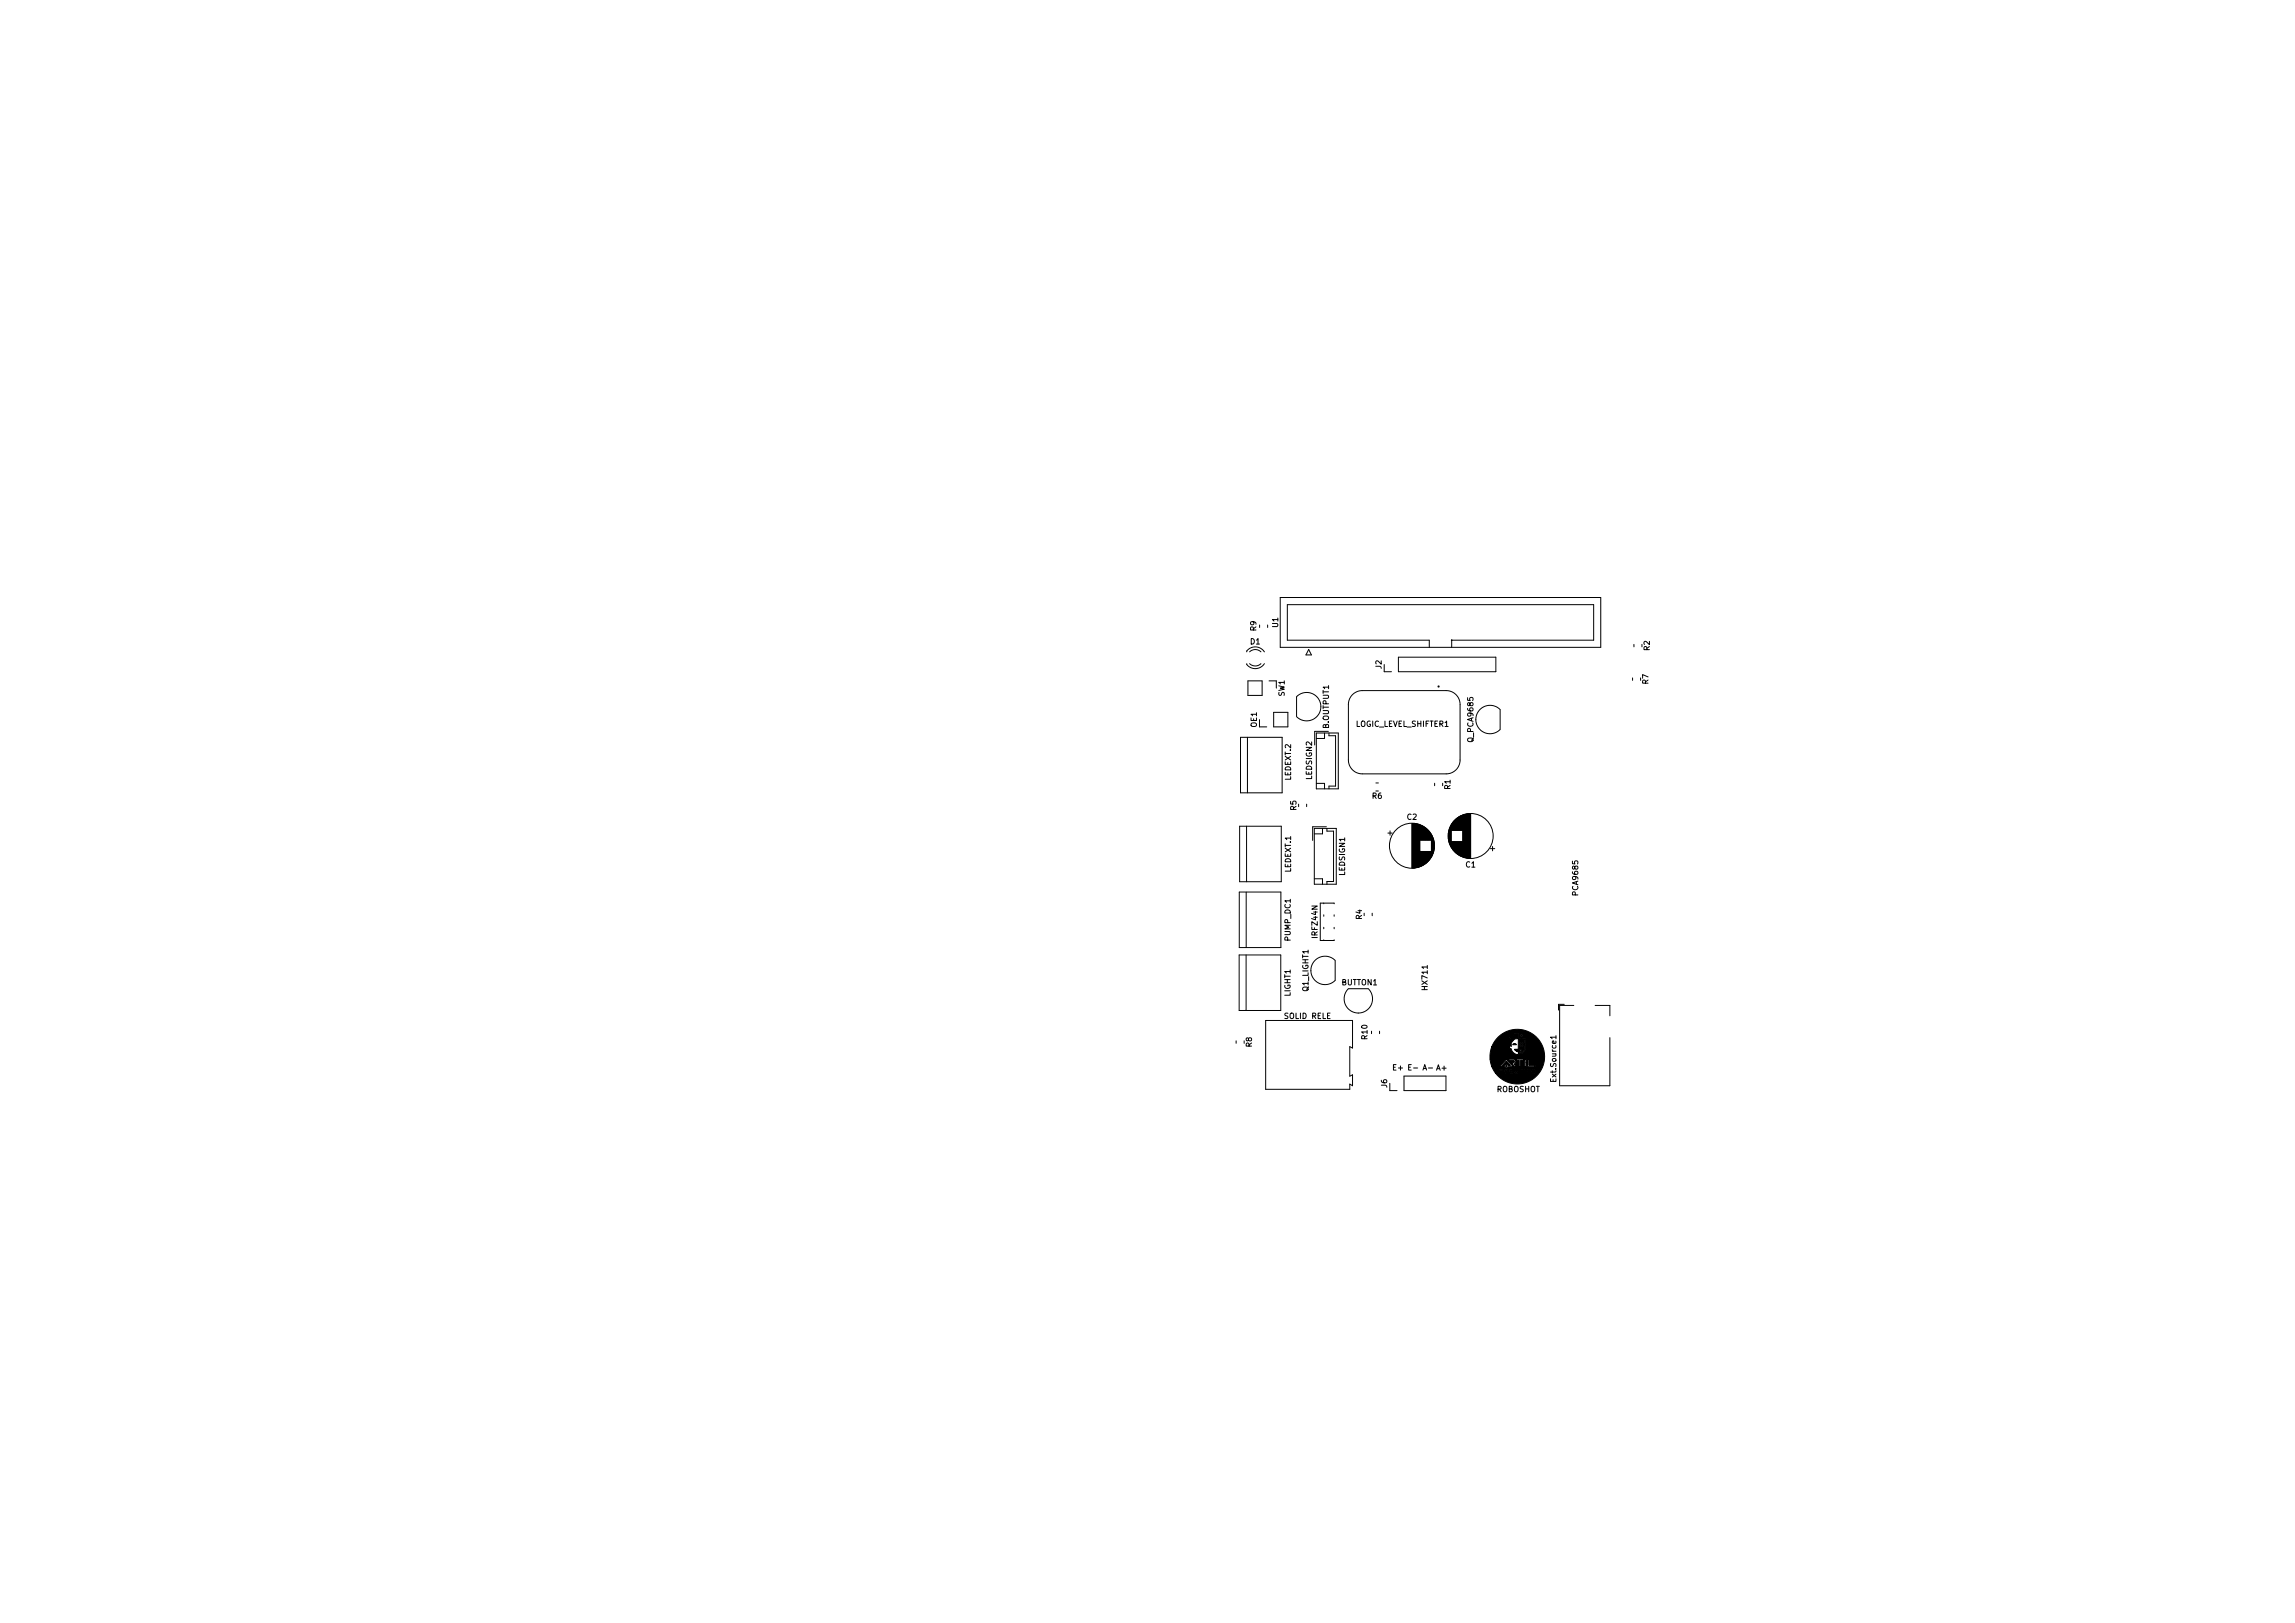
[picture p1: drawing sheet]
<svg xmlns="http://www.w3.org/2000/svg" width="420mm" height="297mm" viewBox="0 0 420 297" stroke-linecap="round" stroke-linejoin="round" font-family="sans-serif">
<defs><g id="words">
<g font-size="1.4">
<text x="228.9" y="117.9">D1</text>
<text x="230" y="115.5" transform="rotate(-90 230 115.5)">R9</text>
<text x="234" y="114.8" transform="rotate(-90 234 114.8)">U1</text>
<text x="302" y="119.1" transform="rotate(-90 302 119.1)">R2</text>
<text x="252.9" y="122.4" transform="rotate(-90 252.9 122.4)">J2</text>
<text x="301.8" y="125.2" transform="rotate(-90 301.8 125.2)">R7</text>
<text x="235.2" y="127.5" transform="rotate(-90 235.2 127.5)">SW1</text>
<text x="230.1" y="133.1" transform="rotate(-90 230.1 133.1)">OE1</text>
<text x="243.3" y="133.3" transform="rotate(-90 243.3 133.3)">B.OUTPUT1</text>
<text x="248.2" y="133">LOGIC_LEVEL_SHIFTER1</text>
<text x="269.7" y="135.6" transform="rotate(-90 269.7 135.6)">Q_PCA9685</text>
<text x="236.3" y="142.8" transform="rotate(-90 236.3 142.8)">LEDEXT.2</text>
<text x="240.2" y="142.6" transform="rotate(-90 240.2 142.6)">LEDSIGN2</text>
<text x="237.3" y="148.3" transform="rotate(-90 237.3 148.3)">R5</text>
<text x="251.2" y="146.2">R6</text>
<text x="265.5" y="144.5" transform="rotate(-90 265.5 144.5)">R1</text>
<text x="257.6" y="150">C2</text>
<text x="236.3" y="159.6" transform="rotate(-90 236.3 159.6)">LEDEXT.1</text>
<text x="246.2" y="160.2" transform="rotate(-90 246.2 160.2)">LEDSIGN1</text>
<text x="268.4" y="158.8">C1</text>
<text x="288.9" y="163.7" transform="rotate(-90 288.9 163.7)">PCA9685</text>
<text x="236.3" y="172.1" transform="rotate(-90 236.3 172.1)">PUMP_DC1</text>
<text x="241.2" y="171.5" transform="rotate(-90 241.2 171.5)">IRFZ44N</text>
<text x="249.3" y="168.3" transform="rotate(-90 249.3 168.3)">R4</text>
<text x="236.2" y="182.3" transform="rotate(-90 236.2 182.3)">LIGHT1</text>
<text x="239.5" y="181.4" transform="rotate(-90 239.5 181.4)">Q1_LIGHT1</text>
<text x="245.6" y="180.3">BUTTON1</text>
<text x="261.3" y="181.1" transform="rotate(-90 261.3 181.1)">HX711</text>
<text x="229.2" y="191.6" transform="rotate(-90 229.2 191.6)">R8</text>
<text x="235.2" y="186.5">SOLID RELE</text>
<text x="250.3" y="190.2" transform="rotate(-90 250.3 190.2)">R10</text>
<text x="255.1" y="195.9">E+</text>
<text x="258" y="195.9">E-</text>
<text x="260.7" y="195.9">A- A+</text>
<text x="284.9" y="197.8" transform="rotate(-90 284.9 197.8)">Ext.Source1</text>
<text x="253.9" y="199" transform="rotate(-90 253.9 199)">J6</text>
<text x="273.9" y="199.9">ROBOSHOT</text>
</g>
</g></defs>
<g fill="none" stroke="#000" stroke-width=".18">
<path d="M228.2 119.3a1.89 1.89 0 0 1 3.3 0M228.8 119.3a1.5 1.5 0 0 1 2 0M230.6 114.4v.4M232.1 114.4v.4M234.4 109.4h58.7v9.1h-58.7zM239.6 118.9l.5 1h-1zM261.7 118.5v-1.3h-26v-6.5h56.1v6.5h-26v1.3M299.1 117.9v.5M227.1 134.9h7.6v10.2h-7.6zM228.4 134.9v10.2M228.5 124.6h2.6v2.7h-2.6zM230.6 133h1.3"/>
<path d="M230.8 121.5a1.5 1.5 0 0 1-2 0M231.5 121.5a1.89 1.89 0 0 1-3.3 0M232.3 124.6h1.4M233.2 130.4h2.6v2.6h-2.6zM237.4 131.1v-3.6a2.6 2.6 0 0 1 3.7 0 2.6 2.6 0 0 1 0 3.7 2.6 2.6 0 0 1-3.7 0M241 134.2h4v10.2h-4zM242.5 134.2v1h-1.5M243.2 133.9h-2.5v2.5M243.3 134.2v.5h1.2v9.2h-1.2v.5M247.6 127.1a2.54 2.54 0 0 1 1.8-.7h15.4a2.54 2.54 0 0 1 2.5 2.5v10.2a2.54 2.54 0 0 1-2.5 2.5h-15.4a2.54 2.54 0 0 1-2.5-2.5v-10.2a2.54 2.54 0 0 1 .7-1.8zM253.4 121.6v1.3h1.3M256 120.3h17.9v2.6h-17.9z"/>
<path d="M274.6 129.8a2.6 2.6 0 0 0-3.7 0 2.6 2.6 0 0 0 0 3.7 2.6 2.6 0 0 0 3.7 0M274.6 129.9v3.6M298.9 124.1v.4M226.9 151.2h7.7v10.2h-7.7zM228.2 151.2v10.2M239.2 147.2v.4M240.6 151.6h4v10.2h-4zM241 143.4h1.5v1M242.1 151.6v1h-1.5M242.8 151.3h-2.5v2.5M242.9 151.6v.5h1.2v9.2h-1.2v.5M251.9 143.3h.4"/>
<path d="M254.1 152.5h.8M254.5 152.1v.8M258.5 150.7v8.2M258.6 150.7v8.2M258.7 150.7v8.2M258.8 150.7v8.2M258.9 150.7v8.1M259 150.7v8.1M259.1 150.7v8.1M259.1 150.8v8M259.2 150.8v8M259.3 150.8v8"/>
<path d="M259.4 150.8v8M259.5 150.8v8M259.5 150.8v7.9M259.6 150.9v7.8M259.7 150.9v7.8M259.8 150.9v7.8M259.8 150.9v7.7M259.9 150.9v7.7M259.9 151v7.6M260 151v2.7M260 155.8v2.8M260.1 151v2.7"/>
<path d="M260.1 155.8v2.8M260.1 155.8v2.7M260.2 151.1v2.6M260.2 155.8v2.7M260.3 151.1v2.6M260.3 155.8v2.7M260.3 155.8v2.6M260.4 151.2v2.5M260.4 155.8v2.6M260.5 151.2v2.5M260.5 155.8v2.6M260.5 155.8v2.5"/>
<path d="M260.6 151.3v2.4M260.6 155.8v2.5M260.7 151.3v2.4M260.7 155.8v2.5M260.7 155.8v2.4M260.7 151.4v2.3M260.8 151.4v2.3M260.8 155.8v2.4M260.9 155.8l-.1 2.3M260.9 151.5v2.2M260.9 155.8v2.3M261 151.5v2.2"/>
<path d="M261 155.8v2.2M261 151.6v2.1M261.1 151.6v2.1M261.1 155.8v2.2M261.1 155.8v2.1M261.1 151.7v2M261.2 155.8l-.1 2.1M261.2 151.7v2M261.2 155.8v2M261.3 151.8v1.9M261.3 155.8v2M261.3 155.8v1.9"/>
<path d="M261.4 151.9v1.8M261.4 155.8v1.9M261.5 152v1.7M261.5 155.8v1.8M261.5 155.8v1.7M261.6 152.1v1.6M261.6 155.8v1.7M261.6 155.8v1.6M261.7 152.2v1.5M261.7 155.8v1.6M261.7 155.8v1.5M261.7 152.3v1.4"/>
<path d="M261.8 152.3v1.4M261.8 155.8v1.4M261.9 152.4v1.3M261.9 155.8v1.3M261.9 152.5v1.2M261.9 152.6v1.1M261.9 155.8v1.2M262 152.6v1.1M262 155.8v1.1M262 152.7v1M262.1 152.7v4.1M262.1 152.8v3.9"/>
<path d="M262.2 153v3.6M262.2 153.1v3.4M262.3 153.1v3.3M262.3 153.2v3.1M262.3 153.3v2.9M262.4 153.4v2.7M262.4 153.6v2.4M262.5 153.8v1.9M262.5 154v1.6M262.6 154.2v1.1M262.6 143.3v.5M265.2 152.5v1"/>
<path d="M265.2 152.2v1.6M265.2 152.1v1.9M265.3 151.9v2.2M265.3 151.8v2.4M265.4 151.7v2.6M265.4 151.5v3M265.5 151.4v3.2M265.5 151.3v3.4M265.6 151.2v3.6M265.6 151.1v3.8M265.6 151v4M265.7 151v4"/>
<path d="M265.7 150.9v1.1M265.7 154v1.1M265.8 154v1.2M265.8 150.8v1.2M265.8 150.7v1.3M265.8 154v1.3M265.9 150.7v1.3M265.9 154v1.3M265.9 150.6v1.4M265.9 154v1.4M266 150.5v1.5M266 154v1.5"/>
<path d="M266 150.4v1.6M266 154v1.6M266.1 154v1.7M266.1 150.4v1.6M266.2 150.3v1.7M266.2 154v1.7M266.2 150.2v1.8M266.2 154v1.8M266.3 150.2v1.8M266.3 154v1.8M266.3 150.1v1.9M266.3 154v1.9"/>
<path d="M266.4 150.1v1.9M266.4 154v1.9M266.4 154v2M266.4 150v2M266.5 150v2M266.5 154v2M266.5 149.9v2.1M266.5 154v2.1M266.6 149.9v2.1M266.6 154v2.1M266.6 149.8v2.2M266.6 154v2.2"/>
<path d="M266.7 149.8v2.2M266.7 154v2.2M266.7 154l.1 2.3M266.8 149.8v2.2M266.8 149.7v2.3M266.8 154v2.3M266.9 149.7v2.3M266.9 154v2.3M266.9 149.6v2.4M266.9 154v2.4M267 149.6v2.4M267 154v2.4"/>
<path d="M267 154l.1 2.5M267.1 149.5v2.5M267.1 154v2.5M267.2 149.5v2.5M267.2 154v2.5M267.2 149.4v2.6M267.2 154v2.6M267.3 149.4v2.6M267.3 154v2.6M267.4 154v2.7M267.4 149.4v2.6M267.4 149.3v2.7"/>
<path d="M267.5 149.3v2.7M267.5 154v2.7M267.6 149.3v2.7M267.6 154v2.7M267.6 149.2v2.8M267.6 154v2.8M267.7 154v2.8M267.7 149.2v2.8M267.8 149.2v2.8M267.8 154v2.8M267.8 149.2v7.6M267.9 149.2v7.7"/>
<path d="M267.9 149.1v7.8M268 149.1v7.8M268.1 149.1v7.8M268.2 149.1v7.8M268.2 149.1v7.9M268.2 149v8M268.3 149v8M268.4 149v8M268.5 149v8M268.6 149v8M268.7 149v8M268.7 149v8.1"/>
<path d="M268.8 149v8.1M268.8 148.9v8.2M268.9 148.9v8.2M269 148.9v8.2M269.1 148.9v8.2M269.2 148.9v8.2M272.9 155.3h.8M273.3 154.9v.8M226.9 174.8h7.6v10.1h-7.6zM226.9 163.3h7.6v10.1h-7.6zM228.1 174.8v10.1M228.1 163.3v10.1"/>
<path d="M240.6 160.8h1.5v1M242.3 165.3v.1M242.3 167.4v.3M242.3 169.7v.3M242.3 172v.1M244.2 165.4v-.1h-2.5v6.8h2.5v-.1M244.2 167.4v.3M244.2 169.7v.3M244.4 175.8a2.6 2.6 0 0 0-3.7 0 2.6 2.6 0 0 0 0 3.6 2.6 2.6 0 0 0 3.7 0M244.4 175.8v3.6M251.2 167.1v.5M226.3 190.5v.4"/>
<path d="M231.7 186.8h15.9v5l-.5-.2v5.4l.5-.3v2l-.5-.3v1h-15.4zM246.8 181a2.6 2.6 0 0 0 0 3.6 2.6 2.6 0 0 0 3.7 0 2.6 2.6 0 0 0 0-3.6M246.9 181h3.6M251.1 188.7v.5M252.6 188.7v.5M254.4 198.3v1.3h1.4M257 196.9h7.7v2.7h-7.7zM286.4 183.8h-1.1v1.1M288.1 184h-2.6v14.7h9.2v-8.8M292 184h2.7v1.9"/>
<circle cx="258.5" cy="154.8" r="4.1"/>
<circle cx="269.2" cy="153" r="4.1"/>
</g>
<g fill="#000" stroke="#000" stroke-width=".18">
<path d="M274.3 189.8a5 5 0 0 1 7.2 .2 5 5 0 0 1-.5 7.2 5 5 0 0 1-7.2-.8h.8v-.2h.2l.2 .2h1.6a.22 .22 0 0 0 .3 0 .22 .22 0 0 0 .1-.3v-.1h.3l.1 .4h.5v-.6l-.9 .2-.1-.2h1.3l.3 .1v.5l2.5-.1v-.2l-.5-.1 .1-.1h.4v-.1h-.5a.25 .25 0 0 0 0 .4 .25 .25 0 0 0 .4-.1l.1 .2h-1.4a.24 .24 0 0 1-.1-.3 .24 .24 0 0 1 .4-.1l.2-.1h-.5l-.1 .5h-.3l-.1-.5v.6h-.6v-.5l.3-.1h-2.4v.6h-.6a.19 .19 0 0 0 .3-.1 .19 .19 0 0 0 0-.2 .22 .22 0 0 0-.1-.3 .22 .22 0 0 0-.3 0l-.2 .1v.4h-.4l-.2-.1 .2-.1a.24 .24 0 0 0 0-.3 .24 .24 0 0 0-.3 0h-.3v.6h-.7l-.7-1.2h1.7l1-1 .7 .8h-.4a.32 .32 0 0 0-.5-.2 .32 .32 0 0 0 0 .6 .32 .32 0 0 0 .5-.2h.9l-1.2-1.4-1.3 1.4h-1.4l-.3-1.4h3.3l.2 .3h.4a.29 .29 0 0 1 .5 0 .29 .29 0 0 1-.1 .4h-.4l.6 .7h.4l-.1-.1a.37 .37 0 0 1-.3-.3 .37 .37 0 0 1 .2-.4l-.1-.3h.7v1.1h1.3v-.7h.2l.1 .7h1.3v-.2h-1.1v-1.2h-.3v.7h-.2v-.7h-.3v1.4h-.7v-1.1h.6v-.3h-1.5v.3l-.4-.3h-4.3v-1.1l.3-1.1h3.2l.3 .3a1.36 1.36 0 0 0 1.4 1.1v-.2h.7l.6-.7v-2h-.7l.1-.4a.24 .24 0 0 0 0-.3 .24 .24 0 0 0-.4 0 .24 .24 0 0 0 .2 .4v.3h-.5v-.9h-.3a1.29 1.29 0 0 0-1.4 1.5l.1 .6v-.7a1.12 1.12 0 0 1 1.2-1.3h.2v.8l-.5 .1-.5 .5-.1 .8-.2-.3-.2 .4h-3.2l.4-.9zM274.6 195.9h.5l-.1 .2h-.1a.17 .17 0 0 1-.3 0 .17 .17 0 0 1 0-.2zM275.5 195.9h.5v.2a.23 .23 0 0 1-.1 .3 .23 .23 0 0 1-.3-.1zM276.5 196.1l.4 .1a.25 .25 0 0 1-.2 .1 .25 .25 0 0 1-.2-.1zM276.5 195.9h.4v.2h-.4zM278 190.2h1.1v.9h-.2a.36 .36 0 0 0-.5-.3 .36 .36 0 0 0-.1 .6 .36 .36 0 0 0 .6-.2h.2v.9l-.5 .6h-.6v-.2l-.3-.1h.8v-.3h-.3v.3h-.5l-.3-.2 .6 .2v-.3l-.7-.1h.7zM277 191.1l.4-.1 .2 .2h-.7zM277.4 195.9h.2a.26 .26 0 0 1 .3 .2 .26 .26 0 0 1-.3 .3 .26 .26 0 0 1-.2-.3z"/>
<circle cx="265.8" cy="117.2" r=".06"/>
<circle cx="275.8" cy="195.1" r=".12"/>
<circle cx="278.5" cy="191.2" r=".24"/>
<circle cx="278.6" cy="189.5" r=".12"/>
</g>
<circle cx="263.4" cy="125.6" r=".1" fill="none" stroke="#000" stroke-width=".2"/>
<use href="#words"/>
</svg>
